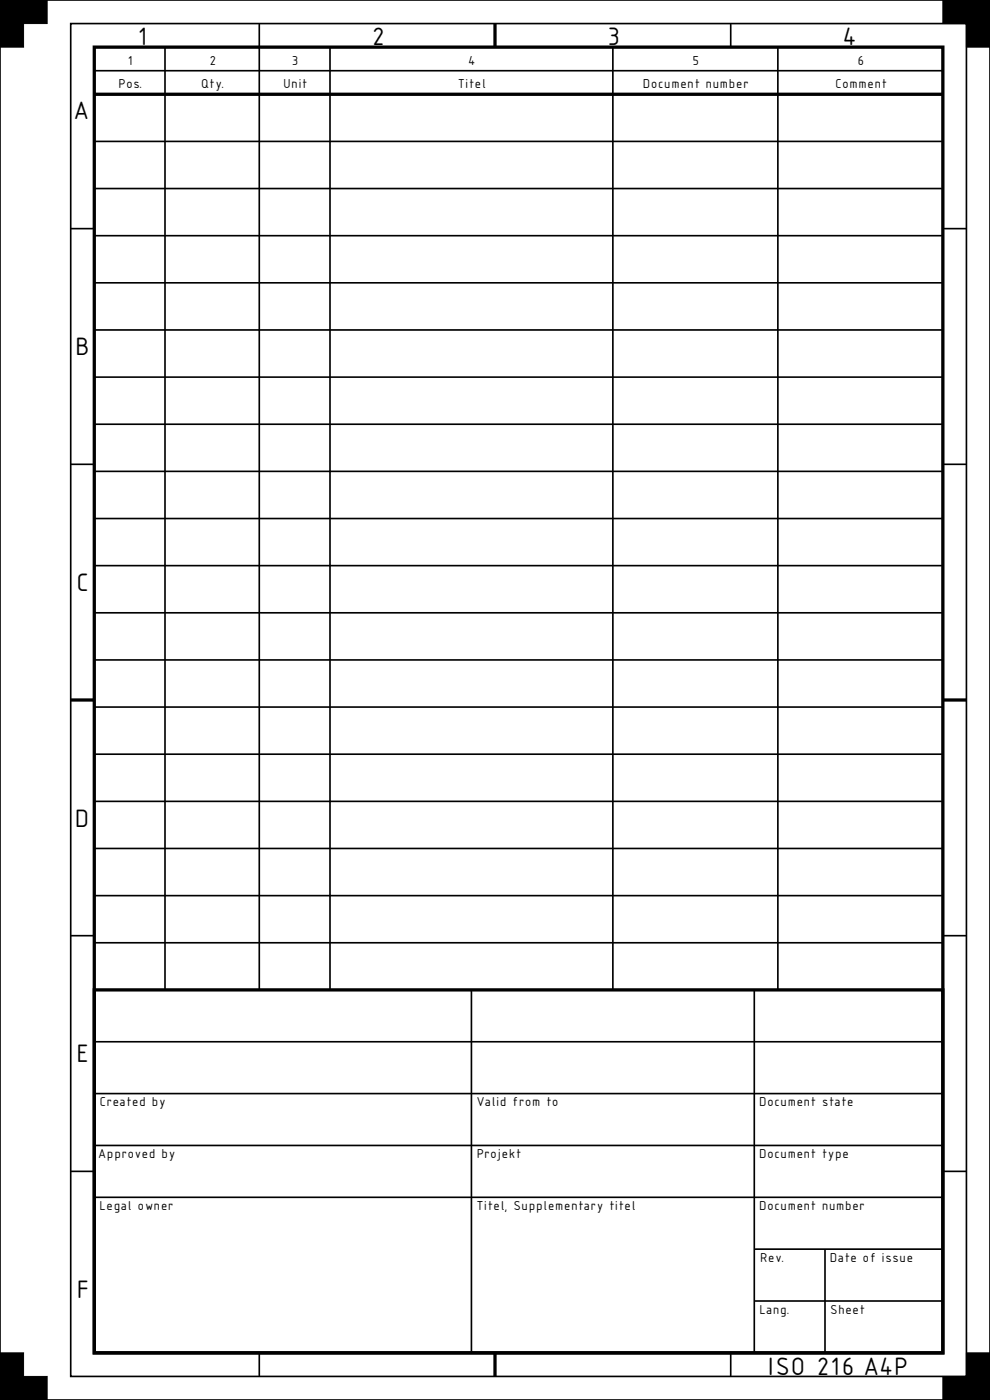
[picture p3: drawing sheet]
<svg xmlns="http://www.w3.org/2000/svg" width="210mm" height="297mm" viewBox="0 0 210 297" stroke-linecap="round" stroke-linejoin="round" font-family="sans-serif">
<defs><g id="words">
<g font-size="5">
<text x="28.8" y="9.6">1</text>
<text x="78.6" y="9.6">2</text>
<text x="128.6" y="9.6">3</text>
<text x="178.6" y="9.6">4</text>
<text x="15.7" y="25.3">A</text>
<text x="15.6" y="75.3">B</text>
<text x="15.8" y="125.3">C</text>
<text x="15.6" y="175.3">D</text>
<text x="15.8" y="225.3">E</text>
<text x="15.7" y="275.3">F</text>
<text x="162.4" y="291.6">ISO 216 A4P</text>
</g>
<g font-size="2.6">
<text x="26.9" y="13.7">1</text>
<text x="44.3" y="13.7">2</text>
<text x="61.8" y="13.7">3</text>
<text x="99.3" y="13.7">4</text>
<text x="146.7" y="13.7">5</text>
<text x="181.7" y="13.7">6</text>
<text x="24.9" y="18.7">Pos.</text>
<text x="42.5" y="18.7">Qty.</text>
<text x="59.9" y="18.7">Unit</text>
<text x="97" y="18.7">Titel</text>
<text x="136.2" y="18.7">Document number</text>
<text x="176.9" y="18.7">Comment</text>
<text x="20.9" y="234.7">Created by</text>
<text x="100.9" y="234.7">Valid from to</text>
<text x="160.9" y="234.7">Document state</text>
<text x="20.9" y="245.7">Approved by</text>
<text x="100.9" y="245.7">Projekt</text>
<text x="160.9" y="245.7">Document type</text>
<text x="20.9" y="256.7">Legal owner</text>
<text x="100.9" y="256.7">Titel, Supplementary titel</text>
<text x="160.9" y="256.7">Document number</text>
<text x="160.9" y="267.7">Rev.</text>
<text x="175.9" y="267.7">Date of issue</text>
<text x="160.9" y="278.7">Lang.</text>
<text x="175.9" y="278.7">Sheet</text>
</g>
</g></defs>
<g fill="#000" stroke="#000" stroke-width=".21">
<path d="M0 0h5v10h-5z" fill-rule="evenodd"/>
<path d="M0 0h10v5h-10z" fill-rule="evenodd"/>
<path d="M205 0h5v10h-5z" fill-rule="evenodd"/>
<path d="M200 0h10v5h-10z" fill-rule="evenodd"/>
<path d="M0 287h5v10h-5z" fill-rule="evenodd"/>
<path d="M0 292h10v5h-10z" fill-rule="evenodd"/>
<path d="M205 287h5v10h-5z" fill-rule="evenodd"/>
<path d="M200 292h10v5h-10z" fill-rule="evenodd"/>
</g>
<g fill="none" stroke="#000" stroke-width=".35">
<path d="M0 0h210v297h-210zM15 5h190v287h-190zM20 15h180M35 10v200M55 5v205M70 10v200M130 10v200M155 5v5M165 10v200M20 30h180M15 48.5h5M20 40h180"/>
<path d="M20 50h180M200 48.5h5M20 60h180M20 70h180M15 98.5h5M20 80h180M20 90h180M200 98.5h5M20 100h180M20 110h180M20 120h180M20 130h180"/>
<path d="M20 140h180M20 150h180M20 160h180M20 170h180M15 198.5h5M20 180h180M20 190h180M200 198.5h5M20 200h180M20 210h180M100 210v77M160 210v77"/>
<path d="M20 232h180M20 221h180M15 248.5h5M20 254h180M20 243h180M200 248.5h5M160 276h40M160 265h40M175 265v22M55 287v5M155 287v5"/>
</g>
<path d="M20 10h180v277h-180zM20 20h180M105 5v5M15 148.5h5M200 148.5h5M20 210h180v77h-180zM105 287v5" fill="none" stroke="#000" stroke-width=".7" stroke-linecap="butt"/>
<use href="#words"/>
</svg>
